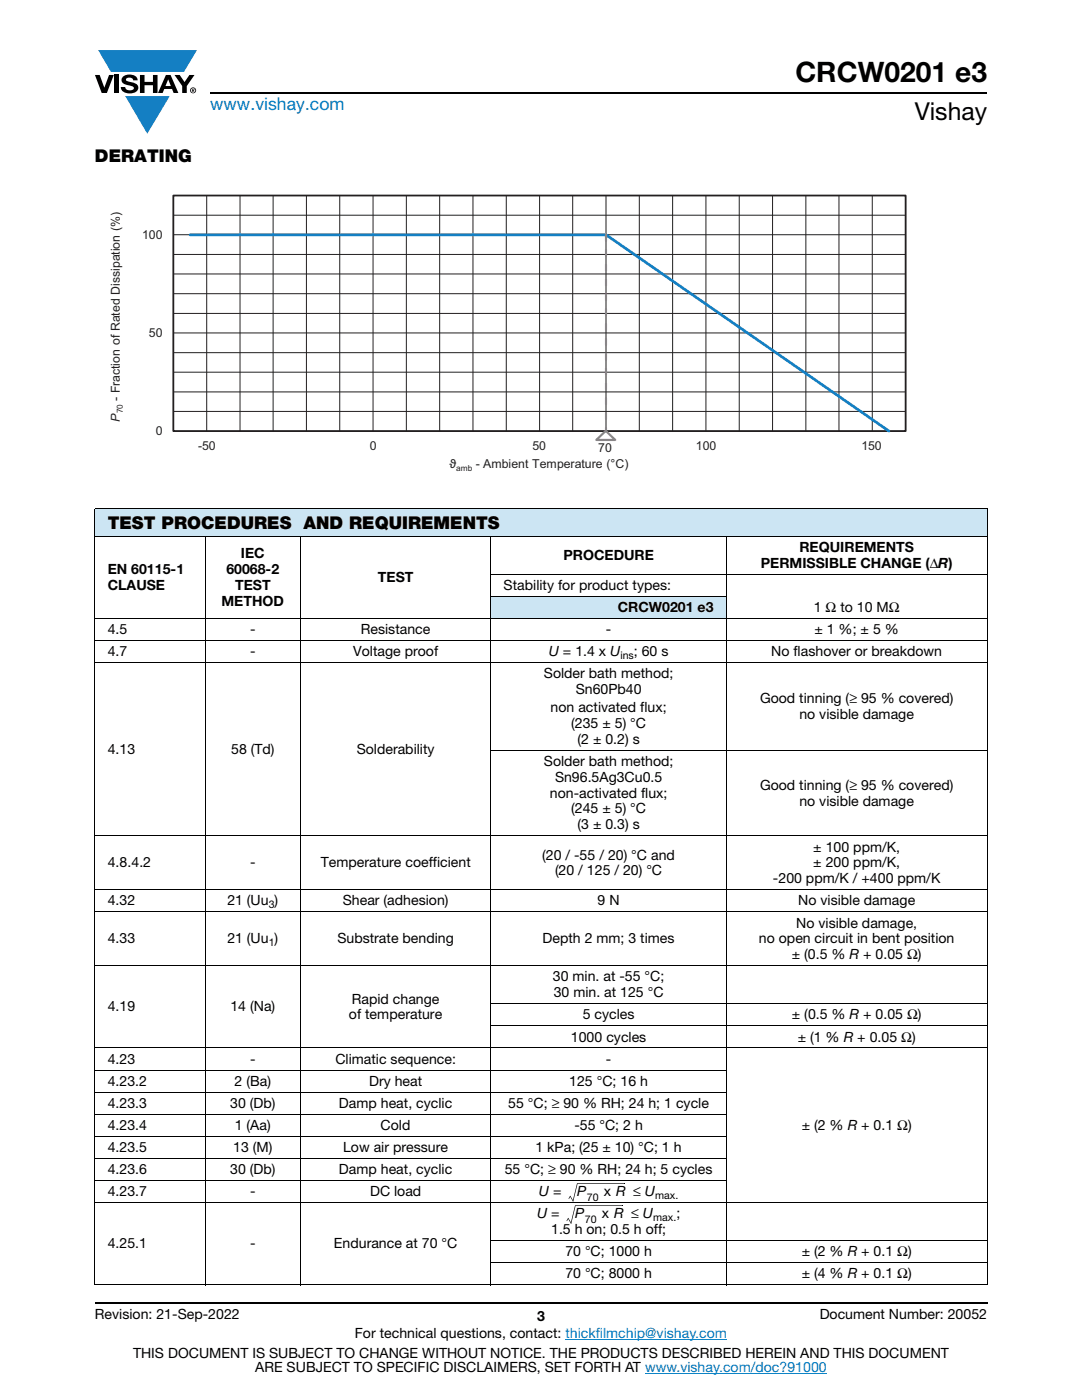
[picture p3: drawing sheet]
<svg xmlns="http://www.w3.org/2000/svg" width="216mm" height="279mm" viewBox="0 0 216 279" stroke-linecap="round" stroke-linejoin="round" font-family="sans-serif">
<defs><g id="words">
<text font-size="5.6" x="158.7" y="16.4">CRCW0201 e3</text>
<text font-size="4.9" x="182.5" y="24">Vishay</text>
<text font-size="3.5" fill="#007ec4" x="42" y="21.9">www.vishay.com</text>
<g font-size="3.5">
<text x="18.9" y="32.3">DERATING</text>
<text x="21.5" y="105.6">TEST PROCEDURES AND REQUIREMENTS</text>
</g>
<g font-size="2.8">
<text x="48.1" y="111.4">IEC</text>
<text x="112.4" y="111.7">PROCEDURE</text>
<text x="151.8" y="113.3">PERMISSIBLE CHANGE (ΔR)</text>
<text x="159.5" y="110.1">REQUIREMENTS</text>
<text x="21.5" y="114.6">EN 60115-1</text>
<text x="21.5" y="117.7">CLAUSE</text>
<text x="45.2" y="114.6">60068-2</text>
<text x="46.9" y="117.7">TEST</text>
<text x="75.4" y="116.1">TEST</text>
<text x="100.5" y="117.7">Stability for product types:</text>
<text x="44.2" y="120.9">METHOD</text>
<text x="123.3" y="122.1">CRCW0201 e3</text>
<text x="162.4" y="122.1">1 Ω to 10 MΩ</text>
<text x="21.5" y="126.5">4.5</text>
<text x="21.5" y="131">4.7</text>
<text x="49.9" y="126.5">-</text>
<text x="49.9" y="131">-</text>
<text x="70.5" y="131">Voltage proof</text>
<text x="72" y="126.5">Resistance</text>
<text x="109.5" y="131">U = 1.4 x U</text>
<text x="120.9" y="126.5">-</text>
<text x="126.5" y="131">; 60 s</text>
<text x="153.9" y="131">No flashover or breakdown</text>
<text x="162.5" y="126.5">± 1 %; ± 5 %</text>
<text x="108.5" y="135.4">Solder bath method;</text>
<text x="109.9" y="142.1">non activated flux;</text>
<text x="114.9" y="138.5">Sn60Pb40</text>
<text x="151.7" y="140.3">Good tinning (≥ 95 % covered)</text>
<text x="159.5" y="143.5">no visible damage</text>
<text x="114" y="145.2">(235 ± 5) °C</text>
<text x="115.3" y="148.4">(2 ± 0.2) s</text>
<text x="21.5" y="150.5">4.13</text>
<text x="46.1" y="150.5">58 (Td)</text>
<text x="71.2" y="150.5">Solderability</text>
<text x="108.5" y="152.8">Solder bath method;</text>
<text x="110.7" y="156">Sn96.5Ag3Cu0.5</text>
<text x="109.7" y="159.2">non-activated flux;</text>
<text x="151.7" y="157.6">Good tinning (≥ 95 % covered)</text>
<text x="159.5" y="160.8">no visible damage</text>
<text x="114" y="162.3">(245 ± 5) °C</text>
<text x="115.3" y="165.5">(3 ± 0.3) s</text>
<text x="21.5" y="173.1">4.8.4.2</text>
<text x="49.9" y="173.1">-</text>
<text x="64" y="173.1">Temperature coefficient</text>
<text x="108.2" y="171.5">(20 / -55 / 20) °C and</text>
<text x="162.3" y="169.9">± 100 ppm/K,</text>
<text x="162.3" y="173.1">± 200 ppm/K,</text>
<text x="110.7" y="174.7">(20 / 125 / 20) °C</text>
<text x="154.2" y="176.3">-200 ppm/K / +400 ppm/K</text>
<text x="21.5" y="180.7">4.32</text>
<text x="45.4" y="180.7">21 (Uu )</text>
<text x="68.4" y="180.7">Shear (adhesion)</text>
<text x="119.2" y="180.7">9 N</text>
<text x="158.9" y="185.1">No visible damage,</text>
<text x="159.3" y="180.7">No visible damage</text>
<text x="21.5" y="188.3">4.33</text>
<text x="45.4" y="188.3">21 (Uu )</text>
<text x="67.3" y="188.3">Substrate bending</text>
<text x="108.3" y="188.3">Depth 2 mm; 3 times</text>
<text x="151.4" y="188.3">no open circuit in bent position</text>
<text x="158" y="191.5">± (0.5 % R + 0.05 Ω)</text>
<text x="110.3" y="195.9">30 min. at -55 °C;</text>
<text x="21.5" y="201.9">4.19</text>
<text x="46" y="201.9">14 (Na)</text>
<text x="69.6" y="203.5">of temperature</text>
<text x="70.2" y="200.3">Rapid change</text>
<text x="110.5" y="199.1">30 min. at 125 °C</text>
<text x="116.3" y="203.5">5 cycles</text>
<text x="158" y="203.5">± (0.5 % R + 0.05 Ω)</text>
<text x="113.9" y="207.9">1000 cycles</text>
<text x="159.2" y="207.9">± (1 % R + 0.05 Ω)</text>
<text x="21.5" y="212.3">4.23</text>
<text x="49.9" y="212.3">-</text>
<text x="66.9" y="212.3">Climatic sequence:</text>
<text x="120.9" y="212.3">-</text>
<text x="21.5" y="216.7">4.23.2</text>
<text x="21.5" y="221.1">4.23.3</text>
<text x="45.9" y="221.1">30 (Db)</text>
<text x="46.8" y="216.7">2 (Ba)</text>
<text x="67.6" y="221.1">Damp heat, cyclic</text>
<text x="73.7" y="216.7">Dry heat</text>
<text x="101.4" y="221.1">55 °C; ≥ 90 % RH; 24 h; 1 cycle</text>
<text x="113.6" y="216.7">125 °C; 16 h</text>
<text x="21.5" y="225.5">4.23.4</text>
<text x="46.9" y="225.5">1 (Aa)</text>
<text x="76" y="225.5">Cold</text>
<text x="114.6" y="225.5">-55 °C; 2 h</text>
<text x="160" y="225.5">± (2 % R + 0.1 Ω)</text>
<text x="21.5" y="229.9">4.23.5</text>
<text x="46.5" y="229.9">13 (M)</text>
<text x="68.5" y="229.9">Low air pressure</text>
<text x="106.8" y="229.9">1 kPa; (25 ± 10) °C; 1 h</text>
<text x="21.5" y="234.3">4.23.6</text>
<text x="21.5" y="238.7">4.23.7</text>
<text x="45.9" y="234.3">30 (Db)</text>
<text x="49.9" y="238.7">-</text>
<text x="67.6" y="234.3">Damp heat, cyclic</text>
<text x="73.8" y="238.7">DC load</text>
<text x="100.7" y="234.3">55 °C; ≥ 90 % RH; 24 h; 5 cycles</text>
<text x="107.5" y="238.7">U =</text>
<text x="115.2" y="238.7">P</text>
<text x="120.5" y="238.7">x R ≤ U</text>
<text x="107.2" y="243.1">U =</text>
<text x="114.8" y="243.1">P</text>
<text x="120.1" y="243.1">x R ≤ U</text>
<text x="135" y="243.1">;</text>
<text x="21.5" y="249.1">4.25.1</text>
<text x="49.9" y="249.1">-</text>
<text x="66.6" y="249.1">Endurance at 70 °C</text>
<text x="110" y="246.3">1.5 h on; 0.5 h off;</text>
<text x="112.8" y="250.7">70 °C; 1000 h</text>
<text x="160" y="250.7">± (2 % R + 0.1 Ω)</text>
<text x="112.8" y="255.1">70 °C; 8000 h</text>
<text x="160" y="255.1">± (4 % R + 0.1 Ω)</text>
<text x="18.9" y="263.3">Revision: 21-Sep-2022</text>
<text x="107.2" y="263.6">3</text>
<text x="163.6" y="263.3">Document Number: 20052</text>
<text x="70.8" y="267.1">For technical questions, contact: thickfilmchip@vishay.com</text>
<text x="26.5" y="271">THIS DOCUMENT IS SUBJECT TO CHANGE WITHOUT NOTICE. THE PRODUCTS DESCRIBED HEREIN AND THIS DOCUMENT</text>
<text x="50.9" y="273.8">ARE SUBJECT TO SPECIFIC DISCLAIMERS, SET FORTH AT www.vishay.com/doc?91000</text>
</g>
<g font-size="2.5" fill="#231f20">
<text x="28.3" y="47.7">100</text>
<text x="29.7" y="67.2">50</text>
<text x="23.9" y="80" transform="rotate(-90 23.9 80)">- Fraction of Rated Dissipation (%)</text>
<text x="23.9" y="84.2" transform="rotate(-90 23.9 84.2)">P</text>
<text x="31.1" y="86.8">0</text>
<text x="39.5" y="89.7">-50</text>
<text x="106.3" y="89.7">50</text>
<text x="171.9" y="89.7">150</text>
<text x="89.7" y="93.5">ϑ</text>
<text x="94.9" y="93.5">- Ambient Temperature (°C)</text>
<text x="119.4" y="90.2">70</text>
</g>
<g font-size="2.5" fill="#fff">
<text x="73.8" y="89.8">0</text>
<text x="138.8" y="89.8">100</text>
</g>
<g font-size="2.1">
<text x="123.8" y="131.5">ins</text>
<text x="53.6" y="181.2">3</text>
<text x="53.6" y="188.8">1</text>
<text x="117.1" y="239.6">70</text>
<text x="130.7" y="239.2">max.</text>
<text x="116.7" y="244">70</text>
<text x="130.3" y="243.6">max.</text>
</g>
<g font-size="1.7" fill="#231f20">
<text x="24.5" y="82.5" transform="rotate(-90 24.5 82.5)">70</text>
<text x="91" y="94.1">amb</text>
</g>
</g></defs>
<g fill="#147fc3">
<path d="M19.6 10h19.7l-2.6 4.3h-1.1h-13.5z"/>
<path d="M25 19.2h8.9l-4.5 7.5z"/>
</g>
<g fill="#000">
<path d="M18.9 15h1l.9 2.5 1-2.5h.9l-1.4 3.6h-1zM22.9 15h.9v3.6h-.9zM24.6 15.3a2.1 2.1 0 0 1 2.8 .3l.1 .4h-.9a.79 .79 0 0 0-.7-.5 .79 .79 0 0 0-.8 .4l.3 .3 1 .2a1.08 1.08 0 0 1 1.2 1.1 1.08 1.08 0 0 1-1.1 1.1 1.73 1.73 0 0 1-2.4-1.2h.9a.96 .96 0 0 0 .8 .6 .96 .96 0 0 0 .9-.4 1.31 1.31 0 0 0-1.2-.6 1.03 1.03 0 0 1-1.1-.6 1.03 1.03 0 0 1 .2-1.1zM27.9 15h.9v1.3h1.7v-1.3h.9v3.6h-.9v-1.6h-1.7v1.6h-.9zM34.8 15h1.1l.9 1.4 1-1.4h1l-1.5 2.2v1.4h-.9v-1.4z"/>
<path d="M33.6 15.8l.5 1.4h-1.1zM33.1 15l-1.6 3.6h1l.3-.8h1.5l.3 .8h1l-1.6-3.6z"/>
<path d="M38.4 17.8h.2v.2h-.2zM38.3 17.7v.7h.1v-.3l.4 .3-.2-.3 .2-.2-.1-.2z"/>
<path d="M38.1 18a.46 .46 0 0 1 .9 0 .46 .46 0 0 1-.9 0zM37.9 18a.6 .6 0 0 0 1.2 0 .6 .6 0 0 0-1.2 0z"/>
</g>
<path d="M42 18.6h155M18.9 260h178.1" fill="none" stroke="#000" stroke-width=".36"/>
<path d="M112.8 267.3h32.3M128.7 274h36.3" fill="none" stroke="#007ec4" stroke-width=".2"/>
<g fill="#cce5f3">
<path d="M18.9 101.5h178.1v5.5h-178.1z"/>
<path d="M98 119h46.9v4.4h-46.9z"/>
</g>
<g fill="none" stroke="#000" stroke-width=".2">
<path d="M18.9 101.5h178.1M18.9 107h178.1M18.9 101.6v154.7M41 106.9v149.6M59.9 106.9v149.6M97.9 114.6h99.1M97.9 119h47.1M98 106.9v149.6M144.9 106.9v149.6M197 101.6v154.7M18.9 123.4h178.1M18.9 127.8h178.1"/>
<path d="M18.9 132.2h178.1M97.9 149.7h99.1M18.9 166.8h178.1M18.9 177.6h178.1M18.9 182h178.1M18.9 192.7h178.1M18.9 209.1h178.1M18.9 213.6h126.1M18.9 218h126.1M97.9 200.3h99.1M97.9 204.7h99.1M18.9 222.4h126.1"/>
<path d="M18.9 226.8h126.1M18.9 231.2h126.1M18.9 235.6h126.1M115.1 236.2h9.5M18.9 240h178.1M18.9 256.4h178.1M97.9 247.6h99.1M97.9 252h99.1M114.7 240.6h9.5"/>
</g>
<g fill="none" stroke="#231f20" stroke-width=".2">
<path d="M34.6 39h146.1v47h-146.1zM41.2 39v47M47.9 39v47M54.5 39v47M61.1 39v47M67.8 39v47M74.4 39v47M81.1 39v47M87.7 39v47M94.4 39v47M101 39v47M107.7 39v47"/>
<path d="M114.3 39v47M120.9 39v47M127.6 39v47M134.2 39v47M140.9 39v47M147.5 39v47M154.2 39v47M160.8 39v47M167.4 39v47M174.1 39v47M34.6 58.6h146.1M34.6 54.7h146.1"/>
<path d="M34.6 50.8h146.1M34.6 42.9h146.1M34.6 46.8h146.1M34.6 78.2h146.1M34.6 74.3h146.1M34.6 70.4h146.1M34.6 62.6h146.1M34.6 66.4h146.1M34.6 82.1h146.1"/>
</g>
<path d="M34.6 39h146.1v47h-146.1z" fill="none" stroke="#231f20" stroke-width=".35"/>
<path d="M37.9 46.9h83l56.5 39.1" fill="none" stroke="#147fc3" stroke-width=".55"/>
<path d="M120.9 46.8v39.2" fill="none" stroke="#b9519f" stroke-width=".42" stroke-dasharray="1.3 1.7"/>
<path d="M119 87.8l1.9-1.8 1.9 1.8z" fill="none" stroke="#b9519f" stroke-width=".44"/>
<g fill="#000">
<path d="M113.5 239.2v.1zM113.7 238.7l.1 .1-.2 .4h-.1zM114.3 239.7h.1zM113.8 238.6l.6 1.1h-.1l-.6-.9zM114.3 239.7l.1 .1zM115.1 236.2h.2l-.9 3.5h-.1zM124.6 236.1l.1 .2zM113.1 243.6v.1zM113.3 243.1l.1 .1-.2 .5-.1-.1zM113.9 244.2l.1-.1zM113.4 243l.6 1.1-.1 .1-.6-1zM113.9 244.1l.1 .1z"/>
<path d="M114.7 240.6h.2l-.9 3.5h-.1zM124.2 240.6v.1z"/>
</g>
<use href="#words"/>
</svg>
